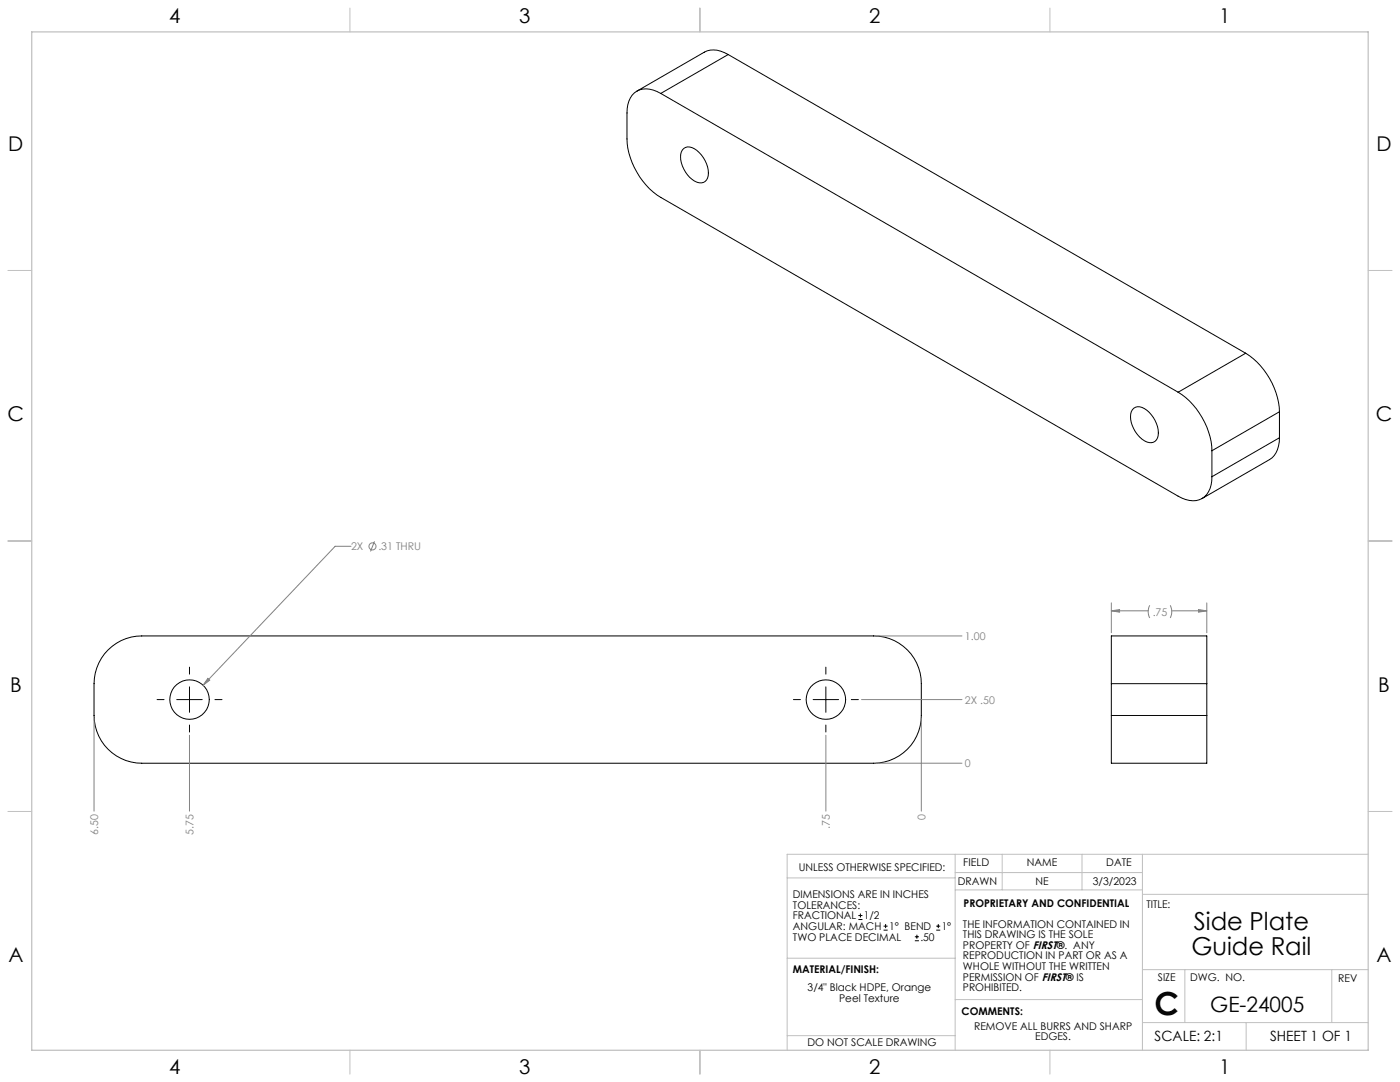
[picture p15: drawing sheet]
<svg xmlns="http://www.w3.org/2000/svg" width="559mm" height="432mm" viewBox="0 0 559 432" stroke-linecap="round" stroke-linejoin="round" font-family="sans-serif">
<defs><g id="words">
<text font-size="12.7" x="460.9" y="405.2">C</text>
<g font-size="9.9">
<text x="476.5" y="371.3">Side Plate</text>
<text x="475.5" y="381.2">Guide Rail</text>
</g>
<text font-size="8.5" x="483.1" y="404">GE-24005</text>
<g font-size="8.1">
<text x="67.6" y="9.3">4</text>
<text x="207.3" y="9.3">3</text>
<text x="347" y="9.3">2</text>
<text x="486.7" y="9.3">1</text>
<text x="3.3" y="60.1">D</text>
<text x="549.4" y="60.1">D</text>
<text x="3" y="168">C</text>
<text x="549.1" y="168">C</text>
<text x="4" y="276">B</text>
<text x="550.1" y="276">B</text>
<text x="3.3" y="383.9">A</text>
<text x="549.4" y="383.9">A</text>
<text x="67.6" y="428.4">4</text>
<text x="207.3" y="428.4">3</text>
<text x="347" y="428.4">2</text>
<text x="486.7" y="428.4">1</text>
</g>
<g font-size="5.6">
<text x="460.9" y="415.2">SCALE: 2:1</text>
<text x="507" y="415.2">SHEET 1 OF 1</text>
</g>
<g font-size="4.2" fill="#808080">
<text x="140.1" y="219.6">2X</text>
<text x="151" y="219.6">.31 THRU</text>
<text x="460.1" y="245.7">.75</text>
<text x="385.2" y="255.4">1.00</text>
<text x="385.2" y="280.8">2X .50</text>
<text x="385.2" y="306.2">0</text>
<text x="369.4" y="327.2" transform="rotate(-90 369.4 327.2)">0</text>
<text x="39.2" y="333.1" transform="rotate(-90 39.2 333.1)">6.50</text>
<text x="77.3" y="333.1" transform="rotate(-90 77.3 333.1)">5.75</text>
<text x="331.3" y="330.7" transform="rotate(-90 331.3 330.7)">.75</text>
</g>
<g font-size="4.2">
<text x="318.8" y="347.7">UNLESS OTHERWISE SPECIFIED:</text>
<text x="384.5" y="345.5">FIELD</text>
<text x="409.9" y="345.7">NAME</text>
<text x="441.6" y="345.7">DATE</text>
<text x="382.3" y="353.3">DRAWN</text>
<text x="413.4" y="353.3">NE</text>
<text x="436.2" y="353.3">3/3/2023</text>
<text x="316.5" y="358.5">DIMENSIONS ARE IN INCHES</text>
<text x="316.5" y="362.7">TOLERANCES:</text>
<text x="384.6" y="361.9">PROPRIETARY AND CONFIDENTIAL</text>
<text x="457.6" y="362.3">TITLE:</text>
<text x="316.5" y="371.2">ANGULAR: MACH</text>
<text x="316.5" y="366.9">FRACTIONAL</text>
<text x="344.8" y="366.9">1/2</text>
<text x="354.9" y="371.2">1° BEND</text>
<text x="375.9" y="371.2">1°</text>
<text x="384.4" y="370.2">THE INFORMATION CONTAINED IN</text>
<text x="316.5" y="375.4">TWO PLACE DECIMAL</text>
<text x="367.4" y="375.4">.50</text>
<text x="384.4" y="374.4">THIS DRAWING IS THE SOLE</text>
<text x="384.4" y="382.9">REPRODUCTION IN PART OR AS A</text>
<text x="384.4" y="378.6">PROPERTY OF FIRST®. ANY</text>
<text x="316.5" y="388.4">MATERIAL/FINISH:</text>
<text x="384.4" y="387.1">WHOLE WITHOUT THE WRITTEN</text>
<text x="322.4" y="395.6">3/4&quot; Black HDPE, Orange</text>
<text x="384.4" y="391.3">PERMISSION OF FIRST® IS</text>
<text x="384.4" y="395.6">PROHIBITED.</text>
<text x="462.2" y="391.3">SIZE</text>
<text x="475.1" y="391.3">DWG. NO.</text>
<text x="534.1" y="391.8">REV</text>
<text x="334.9" y="399.8">Peel Texture</text>
<text x="383.8" y="405.1">COMMENTS:</text>
<text x="388.8" y="410.9">REMOVE ALL BURRS AND SHARP</text>
<text x="322.3" y="417.6">DO NOT SCALE DRAWING</text>
<text x="413.2" y="415.2">EDGES.</text>
</g>
</g></defs>
<g fill="none" stroke="#c0c0c0" stroke-width=".4">
<path d="M139.7 3.2v9.5M279.4 3.2v9.5M419.1 3.2v9.5M3.1 107.9h9.6M546.1 107.9h9.5M3.1 215.9h9.6M546.1 215.9h9.5M3.1 323.8h9.6M546.1 323.8h9.5M314.2 350.3h67M381.2 340.9v78.2M381.2 355.1h74.8"/>
<path d="M381.2 348.2h74.8M400 340.9v14.2M431.9 340.9v14.2M456 340.9v78.2M456 356.9h90.1M546.1 340.9h-231.9v78.2M314.2 382.4h67.2M381.2 398.9h74.8M456 387h90.1M472.9 387v21.1M531.6 387v21.1M139.7 419.1v9.6"/>
<path d="M279.4 419.1v9.6M314.2 413.3h67M419.1 419.1v9.6M456 408.1h90.1M497.4 408.1v11"/>
</g>
<path d="M12.7 12.7h533.4v406.4h-533.4z" fill="none" stroke="#c0c0c0" stroke-width=".5"/>
<g fill="none" stroke="#000" stroke-width=".4">
<path d="M263.7 37.3a8.6 8.6 0 0 0-11.4 .7 11 11 0 0 0-2 7.1v10.4a29.8 29.8 0 0 0 13.4 23.3l206.6 119.2a8.6 8.6 0 0 0 11.4-.7 10.8 10.8 0 0 0 2-7M263.7 37.3l206.6 119.2M290.7 21.8a9.6 9.6 0 0 0-9.6-1l-26.9 15.6M290.7 21.8l-27 15.5M290.7 21.8l206.5 119.2M272.9 59.2a4.2 4.2 0 0 1 5.3 .8 11.3 11.3 0 0 1 4.2 11 3.3 3.3 0 0 1-5.2 1.2 11.6 11.6 0 0 1-5.2-11.6zM470.3 156.5a29.8 29.8 0 0 1 13.4 23.4M497.2 141a29.8 29.8 0 0 1 13.5 23.3M497.2 141l-26.9 15.5M452.5 162.9a4.2 4.2 0 0 1 5.3 .8 11.3 11.3 0 0 1 4.2 11 3.2 3.2 0 0 1-5.2 1.2 11.5 11.5 0 0 1-5.2-11.6zM483.7 179.9v10.4M510.7 174.7a9.9 9.9 0 0 1-4 8.7l-26.9 15.6"/>
<path d="M510.7 164.3l-27 15.6M510.7 174.7l-27 15.6M510.7 164.3v10.4M43.1 259.4a18.8 18.8 0 0 1 13.5-5.6h292.1a19 19 0 0 1 19 19v12.7a19 19 0 0 1-19 19.1h-292.1a19.1 19.1 0 0 1-19.1-19.1v-12.7a19.3 19.3 0 0 1 5.6-13.4zM62.7 279.2h2.8M70.6 279.2h10.1M75.6 266.2v2.8M75.6 274.1v10.2M85.8 279.2h2.8M316.7 279.2h2.8M324.6 279.2h10.1M329.6 266.2v2.8"/>
<path d="M329.6 274.1v10.2M339.8 279.2h2.8M443.6 272.8v-19h38.1v19M443.6 272.8v12.7M443.6 272.8h38.1M481.7 272.8v12.7M75.6 289.3v2.8M329.6 289.3v2.8M443.6 285.5v19.1h38.1v-19.1M443.6 285.5h38.1"/>
<circle cx="75.7" cy="279.2" r="7.9"/>
<circle cx="329.7" cy="279.2" r="7.9"/>
</g>
<g fill="none" stroke="#808080" stroke-width=".4">
<path d="M140.1 218h-6.3l-52.7 55.5M149.5 216l-1.6 4.1M350 253.8h34M443.6 243.8l3.3-.5v1zM443.6 240.6v11.9M443.6 243.8h14.7M458.9 241.6l-.6 2.3 .6 2.7M467.1 241.6l.6 2-.1 1.4-.5 1.6M467.7 243.8h14M478.4 243.3l3.3 .5-3.3 .5zM481.7 240.6v11.9M83 270.7l.7 .7-2.6 2.1z"/>
<path d="M343.9 279.2h40.1M37.5 286.8v36.9M75.6 293.4v30.3M329.6 293.4v30.3M367.7 286.8v36.9M350 304.6h34"/>
<circle cx="148.7" cy="218" r="1.41"/>
</g>
<path d="M83 270.7l-1.9 2.8 2.6-2.1zM443.6 243.8l3.3-.5v1zM478.4 243.3l3.3 .5-3.3 .5z" fill="#808080"/>
<path d="M342.6 367h1.6M342.6 365.4h1.6M343.4 364.6v1.5M352.7 371.2h1.6M352.7 369.6h1.6M353.5 368.8v1.6M365.2 375.4h1.6M365.2 373.8h1.6M366 373v1.6M373.7 371.2h1.6M373.7 369.6h1.6M374.5 368.8v1.6" fill="none" stroke="#000" stroke-width=".4"/>
<use href="#words"/>
</svg>
